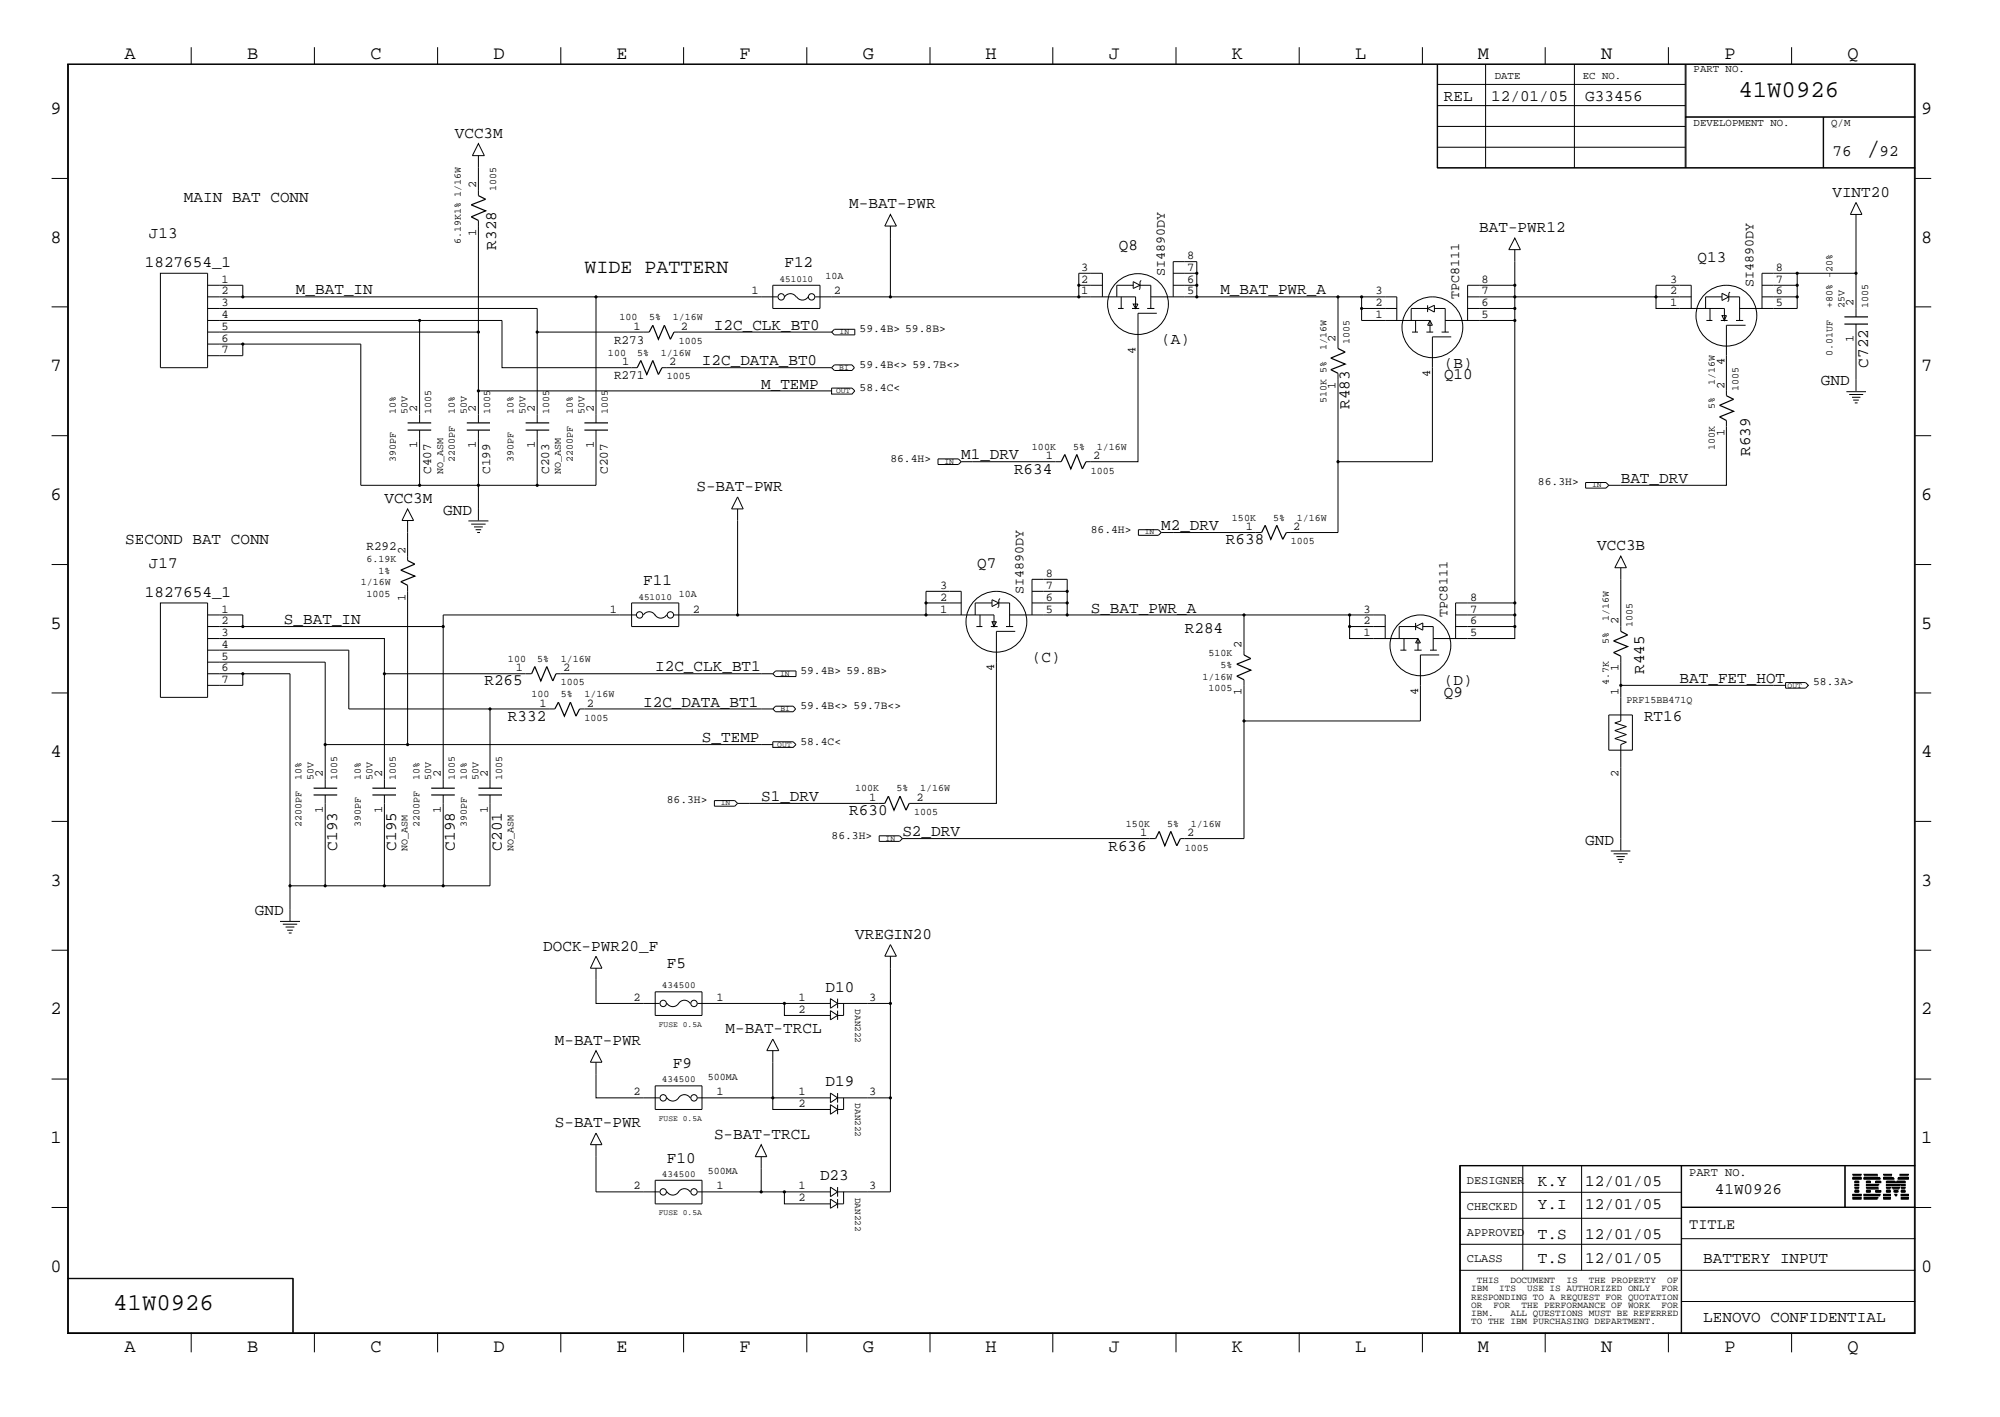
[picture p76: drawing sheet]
<svg xmlns="http://www.w3.org/2000/svg" width="423mm" height="300mm" viewBox="0 0 423 300" stroke-linecap="round" stroke-linejoin="round" font-family="sans-serif">
<defs><g id="words">
<text font-size="5.2" x="395" y="32.9">/</text>
<g font-size="5.1">
<text x="368" y="20.5">41W0926</text>
<text x="24" y="277.2">41W0926</text>
</g>
<text font-size="4.2" x="123.7" y="57.8">WIDE PATTERN</text>
<g font-size="4">
<text x="26.3" y="12.5">A</text>
<text x="52.3" y="12.5">B</text>
<text x="78.4" y="12.5">C</text>
<text x="104.5" y="12.5">D</text>
<text x="130.5" y="12.5">E</text>
<text x="156.5" y="12.5">F</text>
<text x="182.6" y="12.5">G</text>
<text x="208.6" y="12.5">H</text>
<text x="234.7" y="12.5">J</text>
<text x="260.8" y="12.5">K</text>
<text x="286.9" y="12.5">L</text>
<text x="312.8" y="12.5">M</text>
<text x="338.9" y="12.5">N</text>
<text x="365" y="12.5">P</text>
<text x="391.1" y="12.5">Q</text>
<text x="10.7" y="24.1">9</text>
<text x="406.7" y="24.1">9</text>
<text x="10.7" y="51.4">8</text>
<text x="406.7" y="51.4">8</text>
<text x="10.7" y="78.6">7</text>
<text x="406.7" y="78.6">7</text>
<text x="10.7" y="105.8">6</text>
<text x="406.7" y="105.8">6</text>
<text x="10.7" y="133.1">5</text>
<text x="406.7" y="133.1">5</text>
<text x="10.7" y="160.2">4</text>
<text x="406.7" y="160.2">4</text>
<text x="10.7" y="187.5">3</text>
<text x="406.7" y="187.5">3</text>
<text x="10.7" y="214.6">2</text>
<text x="406.7" y="214.6">2</text>
<text x="10.7" y="241.9">1</text>
<text x="406.7" y="241.9">1</text>
<text x="10.7" y="269.2">0</text>
<text x="406.7" y="269.2">0</text>
<text x="26.3" y="286.2">A</text>
<text x="52.3" y="286.2">B</text>
<text x="78.4" y="286.2">C</text>
<text x="104.5" y="286.2">D</text>
<text x="130.5" y="286.2">E</text>
<text x="156.5" y="286.2">F</text>
<text x="182.6" y="286.2">G</text>
<text x="208.6" y="286.2">H</text>
<text x="234.7" y="286.2">J</text>
<text x="260.8" y="286.2">K</text>
<text x="286.9" y="286.2">L</text>
<text x="312.8" y="286.2">M</text>
<text x="338.9" y="286.2">N</text>
<text x="365" y="286.2">P</text>
<text x="391.1" y="286.2">Q</text>
</g>
<g font-size="3.4">
<text x="305.6" y="21.4">REL</text>
<text x="315.6" y="21.4">12/01/05</text>
<text x="335.5" y="21.4">G33456</text>
<text x="96.3" y="29.2">VCC3M</text>
<text x="387.9" y="32.9">76</text>
<text x="397.8" y="32.9">92</text>
<text x="387.9" y="41.7">VINT20</text>
<text x="38.9" y="42.8">MAIN BAT CONN</text>
<text x="179.7" y="44.1">M-BAT-PWR</text>
<text x="31.5" y="50.4">J13</text>
<text x="105" y="52.8" transform="rotate(-90 105 52.8)">R328</text>
<text x="236.8" y="52.8">Q8</text>
<text x="313.1" y="49.1">BAT-PWR12</text>
<text x="30.6" y="56.6">1827654_1</text>
<text x="166" y="56.6">F12</text>
<text x="359.3" y="55.4">Q13</text>
<text x="62.7" y="62.3">M_BAT_IN</text>
<text x="258.3" y="62.3">M_BAT_PWR_A</text>
<text x="151.1" y="69.8">I2C_CLK_BT0</text>
<text x="148.6" y="77.3">I2C_DATA_BT0</text>
<text x="245.8" y="72.8">(A)</text>
<text x="305.6" y="77.8">(B)</text>
<text x="395.4" y="77.8" transform="rotate(-90 395.4 77.8)">C722</text>
<text x="161.1" y="82.3">M_TEMP</text>
<text x="305.6" y="80.3">Q10</text>
<text x="385.4" y="81.5">GND</text>
<text x="285.7" y="86.5" transform="rotate(-90 285.7 86.5)">R483</text>
<text x="203.5" y="97.2">M1_DRV</text>
<text x="214.6" y="100.2">R634</text>
<text x="370.4" y="96.4" transform="rotate(-90 370.4 96.4)">R639</text>
<text x="81.4" y="106.4">VCC3M</text>
<text x="147.4" y="104">S-BAT-PWR</text>
<text x="343.1" y="102.2">BAT_DRV</text>
<text x="93.8" y="109">GND</text>
<text x="245.8" y="112.2">M2_DRV</text>
<text x="26.5" y="115.1">SECOND BAT CONN</text>
<text x="259.5" y="115.1">R638</text>
<text x="338.1" y="116.4">VCC3B</text>
<text x="31.5" y="120.1">J17</text>
<text x="136.1" y="123.9">F11</text>
<text x="206.8" y="120.1">Q7</text>
<text x="30.6" y="126.4">1827654_1</text>
<text x="230.9" y="129.6">S_BAT_PWR_A</text>
<text x="60.1" y="132.1">S_BAT_IN</text>
<text x="250.8" y="133.9">R284</text>
<text x="138.7" y="142.1">I2C_CLK_BT1</text>
<text x="218.4" y="140.1">(C)</text>
<text x="348" y="142.6" transform="rotate(-90 348 142.6)">R445</text>
<text x="102.5" y="145">R265</text>
<text x="136.1" y="149.5">I2C_DATA_BT1</text>
<text x="305.6" y="147.6">Q9</text>
<text x="305.6" y="145">(D)</text>
<text x="355.5" y="144.6">BAT_FET_HOT</text>
<text x="107.5" y="152.6">R332</text>
<text x="348" y="152.6">RT16</text>
<text x="148.6" y="157.1">S_TEMP</text>
<text x="161.1" y="169.5">S1_DRV</text>
<text x="179.7" y="172.5">R630</text>
<text x="191" y="177">S2_DRV</text>
<text x="335.5" y="178.7">GND</text>
<text x="71.4" y="180" transform="rotate(-90 71.4 180)">C193</text>
<text x="83.8" y="180" transform="rotate(-90 83.8 180)">C195</text>
<text x="96.3" y="180" transform="rotate(-90 96.3 180)">C198</text>
<text x="106.3" y="180" transform="rotate(-90 106.3 180)">C201</text>
<text x="234.6" y="180">R636</text>
<text x="53.9" y="193.6">GND</text>
<text x="115" y="201.2">DOCK-PWR20_F</text>
<text x="181" y="198.6">VREGIN20</text>
<text x="141.1" y="204.9">F5</text>
<text x="174.8" y="209.9">D10</text>
<text x="117.4" y="221.1">M-BAT-PWR</text>
<text x="153.6" y="218.6">M-BAT-TRCL</text>
<text x="142.4" y="226.1">F9</text>
<text x="174.8" y="229.8">D19</text>
<text x="117.4" y="238.5">S-BAT-PWR</text>
<text x="151.1" y="241">S-BAT-TRCL</text>
<text x="141.1" y="246">F10</text>
<text x="173.6" y="249.8">D23</text>
<text x="325.5" y="251">K.Y</text>
<text x="335.5" y="251">12/01/05</text>
<text x="325.5" y="255.9">Y.I</text>
<text x="335.5" y="255.9">12/01/05</text>
<text x="363" y="252.7">41W0926</text>
<text x="325.5" y="262.2">T.S</text>
<text x="335.5" y="262.2">12/01/05</text>
<text x="325.5" y="267.2">T.S</text>
<text x="335.5" y="267.2">12/01/05</text>
<text x="360.5" y="267.2">BATTERY INPUT</text>
<text x="360.5" y="279.7">LENOVO CONFIDENTIAL</text>
</g>
<text font-size="3.2" x="357.5" y="260">TITLE</text>
<g font-size="2.8">
<text x="246.5" y="58.3" transform="rotate(-90 246.5 58.3)">SI4890DY</text>
<text x="308.9" y="63.3" transform="rotate(-90 308.9 63.3)">TPC8111</text>
<text x="371.2" y="60.8" transform="rotate(-90 371.2 60.8)">SI4890DY</text>
<text x="216.7" y="125.6" transform="rotate(-90 216.7 125.6)">SI4890DY</text>
<text x="306.4" y="130.6" transform="rotate(-90 306.4 130.6)">TPC8111</text>
</g>
<g font-size="2.7">
<text x="130" y="72.8">R273</text>
<text x="130" y="80.3">R271</text>
<text x="91.3" y="100.2" transform="rotate(-90 91.3 100.2)">C407</text>
<text x="103.7" y="100.2" transform="rotate(-90 103.7 100.2)">C199</text>
<text x="116.2" y="100.2" transform="rotate(-90 116.2 100.2)">C203</text>
<text x="128.7" y="100.2" transform="rotate(-90 128.7 100.2)">C207</text>
<text x="77.6" y="116.4">R292</text>
</g>
<g font-size="2.5">
<text x="100.8" y="39.9" transform="rotate(-90 100.8 39.9)">2</text>
<text x="100.8" y="49.9" transform="rotate(-90 100.8 49.9)">1</text>
<text x="46.9" y="59.9">1</text>
<text x="228.9" y="59.9">2</text>
<text x="228.9" y="57.3">3</text>
<text x="251.3" y="59.9">6</text>
<text x="251.3" y="57.3">7</text>
<text x="251.3" y="54.9">8</text>
<text x="313.6" y="59.9">8</text>
<text x="353.5" y="59.9">3</text>
<text x="375.9" y="59.9">7</text>
<text x="375.9" y="57.3">8</text>
<text x="46.9" y="64.9">3</text>
<text x="46.9" y="62.3">2</text>
<text x="159.1" y="62.3">1</text>
<text x="176.5" y="62.3">2</text>
<text x="228.9" y="62.3">1</text>
<text x="251.3" y="62.3">5</text>
<text x="291.2" y="64.9">2</text>
<text x="291.2" y="62.3">3</text>
<text x="313.6" y="64.9">6</text>
<text x="313.6" y="62.3">7</text>
<text x="353.5" y="62.3">2</text>
<text x="353.5" y="64.9">1</text>
<text x="375.9" y="64.9">5</text>
<text x="375.9" y="62.3">6</text>
<text x="392.3" y="64.9" transform="rotate(-90 392.3 64.9)">2</text>
<text x="46.9" y="69.8">5</text>
<text x="46.9" y="67.3">4</text>
<text x="134.1" y="69.8">1</text>
<text x="144.1" y="69.8">2</text>
<text x="291.2" y="67.3">1</text>
<text x="313.6" y="67.3">5</text>
<text x="46.9" y="72.3">6</text>
<text x="46.9" y="74.8">7</text>
<text x="131.7" y="77.3">1</text>
<text x="141.6" y="77.3">2</text>
<text x="240.4" y="74.8" transform="rotate(-90 240.4 74.8)">4</text>
<text x="282.7" y="72.3" transform="rotate(-90 282.7 72.3)">2</text>
<text x="365" y="77.3" transform="rotate(-90 365 77.3)">4</text>
<text x="392.3" y="72.3" transform="rotate(-90 392.3 72.3)">1</text>
<text x="282.7" y="82.3" transform="rotate(-90 282.7 82.3)">1</text>
<text x="302.7" y="79.8" transform="rotate(-90 302.7 79.8)">4</text>
<text x="365" y="82.3" transform="rotate(-90 365 82.3)">2</text>
<text x="88.3" y="87.2" transform="rotate(-90 88.3 87.2)">2</text>
<text x="100.8" y="87.2" transform="rotate(-90 100.8 87.2)">2</text>
<text x="113.2" y="87.2" transform="rotate(-90 113.2 87.2)">2</text>
<text x="125.7" y="87.2" transform="rotate(-90 125.7 87.2)">2</text>
<text x="88.3" y="94.7" transform="rotate(-90 88.3 94.7)">1</text>
<text x="100.8" y="94.7" transform="rotate(-90 100.8 94.7)">1</text>
<text x="113.2" y="94.7" transform="rotate(-90 113.2 94.7)">1</text>
<text x="125.7" y="94.7" transform="rotate(-90 125.7 94.7)">1</text>
<text x="365" y="92.3" transform="rotate(-90 365 92.3)">1</text>
<text x="221.4" y="97.2">1</text>
<text x="231.4" y="97.2">2</text>
<text x="263.7" y="112.2">1</text>
<text x="273.7" y="112.2">2</text>
<text x="85.9" y="117.2" transform="rotate(-90 85.9 117.2)">2</text>
<text x="199" y="124.6">3</text>
<text x="221.4" y="124.6">7</text>
<text x="221.4" y="122.2">8</text>
<text x="46.9" y="129.6">1</text>
<text x="85.9" y="127.2" transform="rotate(-90 85.9 127.2)">1</text>
<text x="129.1" y="129.6">1</text>
<text x="146.6" y="129.6">2</text>
<text x="199" y="127.1">2</text>
<text x="199" y="129.6">1</text>
<text x="221.4" y="129.6">5</text>
<text x="221.4" y="127.1">6</text>
<text x="288.6" y="129.6">3</text>
<text x="311.1" y="129.6">7</text>
<text x="311.1" y="127.1">8</text>
<text x="46.9" y="134.6">3</text>
<text x="46.9" y="137.1">4</text>
<text x="46.9" y="132.1">2</text>
<text x="262.8" y="137.1" transform="rotate(-90 262.8 137.1)">2</text>
<text x="288.6" y="132.1">2</text>
<text x="288.6" y="134.6">1</text>
<text x="311.1" y="134.6">5</text>
<text x="311.1" y="132.1">6</text>
<text x="342.6" y="132.1" transform="rotate(-90 342.6 132.1)">2</text>
<text x="46.9" y="139.6">5</text>
<text x="46.9" y="142.1">6</text>
<text x="109.2" y="142.1">1</text>
<text x="119.2" y="142.1">2</text>
<text x="210.4" y="142.1" transform="rotate(-90 210.4 142.1)">4</text>
<text x="342.6" y="142.1" transform="rotate(-90 342.6 142.1)">1</text>
<text x="46.9" y="144.6">7</text>
<text x="114.2" y="149.5">1</text>
<text x="124.2" y="149.5">2</text>
<text x="262.8" y="147.1" transform="rotate(-90 262.8 147.1)">1</text>
<text x="300.1" y="147.1" transform="rotate(-90 300.1 147.1)">4</text>
<text x="342.6" y="147.1" transform="rotate(-90 342.6 147.1)">1</text>
<text x="68.3" y="164.5" transform="rotate(-90 68.3 164.5)">2</text>
<text x="80.9" y="164.5" transform="rotate(-90 80.9 164.5)">2</text>
<text x="93.3" y="164.5" transform="rotate(-90 93.3 164.5)">2</text>
<text x="103.3" y="164.5" transform="rotate(-90 103.3 164.5)">2</text>
<text x="342.6" y="164.5" transform="rotate(-90 342.6 164.5)">2</text>
<text x="68.3" y="172" transform="rotate(-90 68.3 172)">1</text>
<text x="80.9" y="172" transform="rotate(-90 80.9 172)">1</text>
<text x="93.3" y="172" transform="rotate(-90 93.3 172)">1</text>
<text x="103.3" y="172" transform="rotate(-90 103.3 172)">1</text>
<text x="184" y="169.5">1</text>
<text x="194" y="169.5">2</text>
<text x="241.3" y="177">1</text>
<text x="251.3" y="177">2</text>
<text x="134.1" y="211.8">2</text>
<text x="151.6" y="211.8">1</text>
<text x="169" y="211.8">1</text>
<text x="169" y="214.4">2</text>
<text x="184" y="211.8">3</text>
<text x="134.1" y="231.8">2</text>
<text x="151.6" y="231.8">1</text>
<text x="169" y="231.8">1</text>
<text x="184" y="231.8">3</text>
<text x="169" y="234.3">2</text>
<text x="134.1" y="251.7">2</text>
<text x="151.6" y="251.7">1</text>
<text x="169" y="251.7">1</text>
<text x="184" y="251.7">3</text>
<text x="310.5" y="250.6">DESIGNER</text>
<text x="357.5" y="248.8">PART NO.</text>
<text x="169" y="254.3">2</text>
<text x="310.5" y="256.1">CHECKED</text>
<text x="310.5" y="261.5">APPROVED</text>
<text x="310.5" y="267">CLASS</text>
</g>
<g font-size="2.4">
<text x="181.9" y="70.3">59.4B&gt; 59.8B&gt;</text>
<text x="181.9" y="77.8">59.4B&lt;&gt; 59.7B&lt;&gt;</text>
<text x="181.9" y="82.7">58.4C&lt;</text>
<text x="188.5" y="97.7">86.4H&gt;</text>
<text x="325.5" y="102.7">86.3H&gt;</text>
<text x="230.9" y="112.7">86.4H&gt;</text>
<text x="169.4" y="142.6">59.4B&gt; 59.8B&gt;</text>
<text x="383.8" y="145">58.3A&gt;</text>
<text x="169.4" y="150">59.4B&lt;&gt; 59.7B&lt;&gt;</text>
<text x="169.4" y="157.6">58.4C&lt;</text>
<text x="141.1" y="170">86.3H&gt;</text>
<text x="176" y="177.5">86.3H&gt;</text>
</g>
<g font-size="2.3">
<text x="316.4" y="16.7">DATE</text>
<text x="335" y="16.7">EC NO.</text>
<text x="358.5" y="15.2">PART NO.</text>
<text x="358.5" y="26.6">DEVELOPMENT NO.</text>
<text x="387.6" y="26.6">Q/M</text>
</g>
<g font-size="2.1">
<text x="105" y="40.4" transform="rotate(-90 105 40.4)">1005</text>
<text x="97.5" y="51.6" transform="rotate(-90 97.5 51.6)">6.19K1% 1/16W</text>
<text x="174.8" y="59.1">10A</text>
<text x="387.9" y="65.3" transform="rotate(-90 387.9 65.3)">+80% -20%</text>
<text x="390.4" y="65.3" transform="rotate(-90 390.4 65.3)">25V</text>
<text x="395.4" y="65.3" transform="rotate(-90 395.4 65.3)">1005</text>
<text x="131.1" y="67.8">100</text>
<text x="137.4" y="67.8">5%</text>
<text x="142.4" y="67.8">1/16W</text>
<text x="128.7" y="75.3">100</text>
<text x="134.9" y="75.3">5%</text>
<text x="139.9" y="75.3">1/16W</text>
<text x="143.7" y="72.8">1005</text>
<text x="280.8" y="74" transform="rotate(-90 280.8 74)">1/16W</text>
<text x="285.7" y="72.8" transform="rotate(-90 285.7 72.8)">1005</text>
<text x="387.9" y="75.3" transform="rotate(-90 387.9 75.3)">0.01UF</text>
<text x="141.1" y="80.3">1005</text>
<text x="363" y="81.5" transform="rotate(-90 363 81.5)">1/16W</text>
<text x="368" y="82.7" transform="rotate(-90 368 82.7)">1005</text>
<text x="83.8" y="87.7" transform="rotate(-90 83.8 87.7)">10%</text>
<text x="86.3" y="87.7" transform="rotate(-90 86.3 87.7)">50V</text>
<text x="91.3" y="87.7" transform="rotate(-90 91.3 87.7)">1005</text>
<text x="96.3" y="87.7" transform="rotate(-90 96.3 87.7)">10%</text>
<text x="98.8" y="87.7" transform="rotate(-90 98.8 87.7)">50V</text>
<text x="103.7" y="87.7" transform="rotate(-90 103.7 87.7)">1005</text>
<text x="108.7" y="87.7" transform="rotate(-90 108.7 87.7)">10%</text>
<text x="111.3" y="87.7" transform="rotate(-90 111.3 87.7)">50V</text>
<text x="116.2" y="87.7" transform="rotate(-90 116.2 87.7)">1005</text>
<text x="121.2" y="87.7" transform="rotate(-90 121.2 87.7)">10%</text>
<text x="123.7" y="87.7" transform="rotate(-90 123.7 87.7)">50V</text>
<text x="128.7" y="87.7" transform="rotate(-90 128.7 87.7)">1005</text>
<text x="280.8" y="85.3" transform="rotate(-90 280.8 85.3)">510K 5%</text>
<text x="363" y="86.5" transform="rotate(-90 363 86.5)">5%</text>
<text x="218.4" y="95.2">100K</text>
<text x="227.2" y="95.2">5%</text>
<text x="232.2" y="95.2">1/16W</text>
<text x="363" y="95.2" transform="rotate(-90 363 95.2)">100K</text>
<text x="83.8" y="97.7" transform="rotate(-90 83.8 97.7)">390PF</text>
<text x="93.8" y="100.2" transform="rotate(-90 93.8 100.2)">NO_ASM</text>
<text x="96.3" y="97.7" transform="rotate(-90 96.3 97.7)">2200PF</text>
<text x="108.7" y="97.7" transform="rotate(-90 108.7 97.7)">390PF</text>
<text x="118.7" y="100.2" transform="rotate(-90 118.7 100.2)">NO_ASM</text>
<text x="121.2" y="97.7" transform="rotate(-90 121.2 97.7)">2200PF</text>
<text x="230.9" y="100.2">1005</text>
<text x="260.8" y="110.2">150K</text>
<text x="269.5" y="110.2">5%</text>
<text x="274.5" y="110.2">1/16W</text>
<text x="77.6" y="118.9">6.19K</text>
<text x="273.2" y="115.1">1005</text>
<text x="76.4" y="123.9">1/16W</text>
<text x="80.1" y="121.4">1%</text>
<text x="77.6" y="126.4">1005</text>
<text x="143.7" y="126.4">10A</text>
<text x="340.5" y="131.3" transform="rotate(-90 340.5 131.3)">1/16W</text>
<text x="340.5" y="136.3" transform="rotate(-90 340.5 136.3)">5%</text>
<text x="345.5" y="132.6" transform="rotate(-90 345.5 132.6)">1005</text>
<text x="107.5" y="140.1">100</text>
<text x="113.7" y="140.1">5%</text>
<text x="118.7" y="140.1">1/16W</text>
<text x="254.5" y="143.8">1/16W</text>
<text x="255.8" y="138.9">510K</text>
<text x="258.3" y="141.3">5%</text>
<text x="112.5" y="147.6">100</text>
<text x="118.7" y="147.6">5%</text>
<text x="118.7" y="145">1005</text>
<text x="123.7" y="147.6">1/16W</text>
<text x="255.8" y="146.3">1005</text>
<text x="340.5" y="145" transform="rotate(-90 340.5 145)">4.7K</text>
<text x="344.3" y="148.8">PRF15BB471Q</text>
<text x="123.7" y="152.6">1005</text>
<text x="63.8" y="165" transform="rotate(-90 63.8 165)">10%</text>
<text x="66.4" y="165" transform="rotate(-90 66.4 165)">50V</text>
<text x="71.4" y="165" transform="rotate(-90 71.4 165)">1005</text>
<text x="76.4" y="165" transform="rotate(-90 76.4 165)">10%</text>
<text x="78.8" y="165" transform="rotate(-90 78.8 165)">50V</text>
<text x="83.8" y="165" transform="rotate(-90 83.8 165)">1005</text>
<text x="88.8" y="165" transform="rotate(-90 88.8 165)">10%</text>
<text x="91.3" y="165" transform="rotate(-90 91.3 165)">50V</text>
<text x="96.3" y="165" transform="rotate(-90 96.3 165)">1005</text>
<text x="98.8" y="165" transform="rotate(-90 98.8 165)">10%</text>
<text x="101.3" y="165" transform="rotate(-90 101.3 165)">50V</text>
<text x="106.3" y="165" transform="rotate(-90 106.3 165)">1005</text>
<text x="181" y="167.5">100K</text>
<text x="189.7" y="167.5">5%</text>
<text x="194.7" y="167.5">1/16W</text>
<text x="193.5" y="172.5">1005</text>
<text x="63.8" y="175" transform="rotate(-90 63.8 175)">2200PF</text>
<text x="76.4" y="175" transform="rotate(-90 76.4 175)">390PF</text>
<text x="88.8" y="175" transform="rotate(-90 88.8 175)">2200PF</text>
<text x="98.8" y="175" transform="rotate(-90 98.8 175)">390PF</text>
<text x="238.3" y="175">150K</text>
<text x="247.1" y="175">5%</text>
<text x="252.1" y="175">1/16W</text>
<text x="86.3" y="180" transform="rotate(-90 86.3 180)">NO_ASM</text>
<text x="108.7" y="180" transform="rotate(-90 108.7 180)">NO_ASM</text>
<text x="250.8" y="180">1005</text>
<text x="149.9" y="228.6">500MA</text>
<text x="149.9" y="248.5">500MA</text>
</g>
<g font-size="2">
<text x="165" y="59.6">451010</text>
<text x="135.1" y="126.9">451010</text>
<text x="140.1" y="209.1">434500</text>
<text x="181" y="213.6" transform="rotate(90 181 213.6)">DAN222</text>
<text x="140.1" y="229">434500</text>
<text x="181" y="233.5" transform="rotate(90 181 233.5)">DAN222</text>
<text x="140.1" y="249">434500</text>
<text x="181" y="253.5" transform="rotate(90 181 253.5)">DAN222</text>
<text x="311.4" y="273.2">IBM</text>
<text x="311.4" y="275">RESPONDING TO A REQUEST FOR QUOTATION</text>
<text x="312.6" y="271.4">THIS</text>
<text x="317.3" y="273.2">ITS</text>
<text x="319.7" y="271.4">DOCUMENT</text>
<text x="323.3" y="273.2">USE IS AUTHORIZED ONLY</text>
<text x="331.6" y="271.4">IS</text>
<text x="336.3" y="271.4">THE PROPERTY</text>
<text x="351.7" y="273.2">FOR</text>
<text x="352.9" y="271.4">OF</text>
<text x="311.4" y="276.7">OR</text>
<text x="311.4" y="278.6">IBM.</text>
<text x="311.4" y="280.2">TO THE IBM PURCHASING DEPARTMENT.</text>
<text x="316.1" y="276.7">FOR</text>
<text x="319.7" y="278.6">ALL QUESTIONS MUST BE REFERRED</text>
<text x="322.1" y="276.7">THE PERFORMANCE OF WORK</text>
<text x="351.7" y="276.7">FOR</text>
</g>
<g font-size="1.7">
<text x="177.7" y="70.8">IN</text>
<text x="177" y="83.2">OUT</text>
<text x="177.6" y="78.2">BI</text>
<text x="199.9" y="98.1">IN</text>
<text x="337" y="103.1">IN</text>
<text x="242.3" y="113">IN</text>
<text x="165.1" y="143">IN</text>
<text x="378.4" y="145.5">OUT</text>
<text x="165.2" y="150.5">BI</text>
<text x="164.5" y="158">OUT</text>
<text x="152.6" y="170.3">IN</text>
<text x="187.5" y="177.9">IN</text>
<text x="139.4" y="217.3">FUSE 0.5A</text>
<text x="139.4" y="237.3">FUSE 0.5A</text>
<text x="139.4" y="257.2">FUSE 0.5A</text>
</g>
</g></defs>
<g fill="none" stroke="#000" stroke-width=".25">
<path d="M101.3 41.4l1.5 .8-3.1 1.1 3.1 1.3-3.1 1.3 1.6 .8M134.9 77.8l.7-1.5 1.3 2.9 1.3-2.9 1.2 2.9 .7-1.4M137.4 70.3l.8-1.5 1.2 3 1.2-3 1.3 3 .8-1.5M283.2 73.7l1.5 .8-3 1.3 3 1.2-3 1.2 1.5 .8M390.4 68.6h5M390.4 67.1h5M86.3 91h5M86.3 89.5h5M98.8 91h4.9M98.8 89.5h4.9M111.3 91h4.9M111.3 89.5h4.9"/>
<path d="M123.7 91h5M123.7 89.5h5M224.6 97.7l.8-1.5 1.3 3 1.2-3 1.2 3 .8-1.5M365.4 83.7l1.5 .8-2.9 1.3 2.9 1.2-2.9 1.2 1.4 .8M86.3 118.6l1.5 .8-3 1.3 3 1.2-3 1.2 1.5 .8M267 112.7l.8-1.5 1.2 2.9 1.3-2.9 1.2 2.9 .8-1.4M263.3 138.6l1.5 .8-3 1.1 3 1.3-3 1.3 1.5 .7M343.1 133.6l1.4 .8-3 1.2 3 1.2-3 1.3 1.6 .8M112.5 142.6l.7-1.5 1.3 3 1.2-3 1.3 3 .7-1.5M117.4 150l.8-1.4 1.3 3 1.2-3 1.2 3 .8-1.6M66.4 168.2h5M66.4 166.8h5"/>
<path d="M78.8 168.2h5M78.8 166.8h5M91.3 168.2h5M91.3 166.8h5M101.3 168.2h5M101.3 166.8h5M187.3 170l.7-1.5 1.2 3 1.3-3 1.3 3 .6-1.5M244.6 177.5l.8-1.6 1.1 3.1 1.3-3.1 1.3 3.1 .8-1.5"/>
</g>
<g fill="none" stroke="#000" stroke-width=".21">
<path d="M14.3 13.5h391.1v268.7h-391.1zM14.5 13.6h390.7v268.4h-390.7zM40.5 10v3.5M66.5 10v3.5M92.6 10v3.5M118.7 10v3.5M144.7 10v3.5M170.8 10v3.5M196.9 10v3.5M222.8 10v3.5M248.9 10v3.5M275 10v3.5"/>
<path d="M301.1 10v3.5M304.2 13.5v22.1h101.2M304.2 17.9h52.5M304.3 13.5v22.1M314.5 13.5v22.1M327.1 10v3.5M333.2 13.5v22.1M353.1 10v3.5M356.7 13.5v22.1M356.9 13.5v22.1M379.2 10v3.5M10.9 37.8h3.4"/>
<path d="M101.3 30.4l1.2 2.5h-2.5zM101.3 32.9v8.5M304.2 35.5h101.2M304.2 26.8h52.5M304.2 22.4h52.5M304.3 31.2h52.4M356.7 24.8h48.7M356.7 24.7h48.7M385.9 24.8v10.8M386 24.8v10.8M405.4 37.8h3.4M34 57.8h9.9v20h-9.9z"/>
<path d="M101.3 46.7v42.8M188.5 45.4l1.2 2.4h-2.4zM188.5 47.8v15M241.6 59.4l-.3 .2v1.4l-.2 .3M248.3 57.8h5M320.6 50.4l1.2 2.4h-2.4zM320.6 52.8v7.6h-10v7.4M380.4 57.8v7.5h-12.2M392.9 57.8h-19.9v7.5M392.9 42.8l1.2 2.6h-2.4zM392.9 45.4v21.7M10.9 64.9h3.4"/>
<path d="M43.9 67.8h62.4v10h28.6M43.9 72.8h32.5v29.9h37.3v-11.7M43.9 65.3h69.8v24.2M43.9 70.3h57.4M43.9 60.4h7.5v2.4M43.9 62.8h120.7M51.4 72.8v2.5h-7.5M88.8 67.8v21.7M113.7 70.3h23.7M126.2 62.8v26.7M140.1 77.8h35.9M142.7 70.3h33.3"/>
<path d="M163.6 60.4h10v4.9h-10zM166.1 62.8a1.44 1.44 0 0 1 2.5 .1M171.1 62.8a1.44 1.44 0 0 1-2.5 0M172.6 62.8h67.8v2.5M176.6 69.7h4.3v1.2h-4.3l-.6-.6zM176.6 77.2h3.7l.5 .6-.5 .6h-3.7l-.6-.6zM228.3 60.4v-2.6h5v5M233.3 60.4h-5v2.4M236.6 65.3h1.2M237.3 62.8v2.5M239.6 65.3h1.5M239.9 64.3h1l-.5 1z"/>
<path d="M239.9 60.4h-3.5v2.4M241.3 60.4l-1.4-.8v1.4l1.4-.6h2.3v4.9M242.8 65.3h1.5M243.6 62.8h39.6M244.9 66.3h-4v31.4h-11M248.3 60.4h5M248.3 62.8v-7.4h5v7.4M283.2 79v33.7h-10.9M288.2 62.8h-5v10.9M288.2 62.8h7.5v5M288.2 62.8v2.5M295.7 65.3h-7.5v2.5h14.5"/>
<path d="M298.9 70.3h1.2M299.6 67.8v2.5M301.9 70.3h1.5M302.2 65.3h-3.5v2.5M302.2 64.6v1.4M302.2 65.3l1.4-.7v1.4zM302.7 67.8l.5 1h-1zM302.7 67.8v2.5M303.2 62.8a6.4 6.4 0 0 0-5.7 9.4 6.4 6.4 0 0 0 10.9 .8 6.4 6.4 0 0 0-4.3-10.1l-.9-.1M303.6 65.3h2.3v5M305.1 70.3h1.6M305.9 67.8h14.7"/>
<path d="M307.2 71.3h-4v26.4h-20M310.6 65.3h10M320.6 60.4v2.4h-10M358 65.3v-4.9h-7.5v4.9h14.5v2.5M358 62.8h-37.4v64.8M361.2 67.8h1.3M362 65.3v2.5M364.2 67.8h1.5M364.5 66.8h.9l-.4 1zM364.5 62.8h-3.5v2.5M365.4 60.4a6.4 6.4 0 0 0-5.7 9.4 6.4 6.4 0 0 0 11 .7 6.4 6.4 0 0 0-4.3-10.1h-1M365.9 62.8l-1.4-.7v1.5l1.4-.8h2.3v5"/>
<path d="M366.2 61.8l-.3 .3v1.5l-.2 .2M367.5 67.8h1.5M369.5 68.8h-4.1v14.9M373 60.4h7.4M373 62.8h7.4M392.9 68.6v14.1M405.4 64.9h3.4M10.9 92.2h3.4M88.8 91v11.7M101.3 91v19.2M101.3 82.7h74.7M126.2 91v11.7h-12.5"/>
<path d="M176 82.1h4.3l.6 .6-.6 .7h-4.3zM198.5 97.1h4.4l.6 .6-.6 .6h-4.4zM203.5 97.7h21.1M365.4 89v13.7h-24.9M390.8 82.9h4.2M391.4 83.5h3M392 84.1h1.8M392.3 84.7h1.1M392.6 85.3h.6M405.4 92.2h3.4M10.9 119.5h3.4M86.3 107.7l1.2 2.5h-2.4z"/>
<path d="M86.3 110.2v8.4M99.1 110.2h4.3M99.7 110.9h3.1M100.3 111.5h1.9M100.7 112.1h1.2M101 112.7h.6M156.1 107.7v22.4h-13.4M156.1 105.2l1.2 2.5h-2.4zM241 112.1h4.2l.6 .6-.6 .6h-4.2zM245.8 112.7h21.2M335.6 102.1h4.3l.6 .6-.6 .6h-4.3zM343.1 117.7l1.2 2.4h-2.5z"/>
<path d="M405.4 119.5h3.4M34 127.6h9.9v20h-9.9zM43.9 135.1h37.5v31.7M43.9 137.6h29.9v12.4h43.6M43.9 132.6h49.9M43.9 130.1h7.5v2.5M86.3 123.9v33.7M133.7 127.6h10v5h-10zM134.7 130.1h-40.9v36.7M136.2 130.1a1.44 1.44 0 0 1 2.5 .1M141.1 130.1a1.44 1.44 0 0 1-2.5 0M156.1 130.1h54.3v2.5"/>
<path d="M196 127.6h7.5M196 130.1v-5h7.5v5M206.7 132.6h1.2M207.4 130.1v2.5M209.7 132.6h1.5M210 131.6h.9l-.5 1zM210 127.6h-3.6v2.5M210.9 125.1a6.4 6.4 0 0 0-5.7 9.4 6.4 6.4 0 0 0 10.9 .8 6.4 6.4 0 0 0-4.2-10.1l-1-.1M211.4 127.6l-1.4-.7v1.5l1.4-.8h2.3v5M211.7 126.7l-.3 .2v1.5l-.2 .2M212.9 132.6h1.6M214.9 133.6h-4v36.4h-18.5"/>
<path d="M218.4 125.1h7.5v-2.5h-7.5v7.5M225.9 125.1v2.5h-7.5M225.9 127.6v2.5h-12.2M225.9 130.1h37.4v8.5M263.3 130.1h29.9v5M285.7 130.1v2.5h7.5M285.7 132.6v2.5h14.4M296.4 137.6h1.3M297.2 135.1v2.5M299.4 137.6h1.5M299.6 132.6h-3.4v2.5M299.6 131.8v1.6"/>
<path d="M299.6 132.6l1.6-.8v1.6zM300.1 135.1l.6 1h-1.1zM300.1 135.1v2.5M300.6 130.1a6.4 6.4 0 0 0-5.7 9.4 6.4 6.4 0 0 0 11 .8 6.4 6.4 0 0 0-4.3-10.1l-.9-.1M301.2 132.6h2.2v5M302.7 137.6h1.4M304.6 138.6h-3.9v14h-37.4M320.6 127.6v2.5h-12.5M320.6 130.1v2.5h-12.5M320.6 132.6v2.5h-17.2M320.6 127.6h-12.5v7.5M343.1 120.1v13.5"/>
<path d="M343.1 138.9v6.1M10.9 146.6h3.4M43.9 142.6h17.5v52.3M43.9 140.1h24.9v26.7M51.4 142.6v2.4h-7.5M68.8 157.6h94.8M81.4 142.6h31.1M103.7 150v16.8M117.7 142.6h45.9M122.7 150h40.9M163.6 157h4.3l.6 .6-.6 .6h-4.3zM163.6 150l.6-.6h3.7l.5 .6-.5 .6h-3.7z"/>
<path d="M163.6 142.6l.6-.6h4.3v1.2h-4.3zM263.3 143.8v33.7h-13.4M340.5 151.3h5v7.5h-5zM378 144.4h4.2l.6 .6-.6 .6h-4.2zM378 145h-34.9v7.6l-1.3 .4 2.5 .8-2.5 .8 2.5 .8-2.5 .9 2.5 .8-1.2 .5v22.4M405.4 146.6h3.4M10.9 173.8h3.4M68.8 168.2v19.3h-7.4M81.4 168.2v19.3M93.8 168.2v19.3M103.7 168.2v19.3h-34.9M151.2 169.4h4.3l.6 .6-.6 .6h-4.3z"/>
<path d="M156.1 170h31.2M186.1 176.9h4.3l.6 .6-.6 .6h-4.3zM191 177.5h53.6M405.4 173.8h3.4M59.3 195h4.2M59.9 195.6h3M60.5 196.2h1.8M60.8 196.9h1.2M61.1 197.4h.6M188.5 199.9l1.2 2.5h-2.4zM341 180.1h4.1M341.5 180.7h3"/>
<path d="M342.1 181.3h1.8M342.4 181.9h1.3M342.7 182.5h.6M10.9 201.1h3.4M126.2 204.9v7.4h13.4M126.2 202.4l1.2 2.5h-2.4zM138.7 209.9h9.9v5h-9.9zM141.2 212.3a1.44 1.44 0 0 0 2.4 0M146.1 212.3a1.44 1.44 0 0 0-2.5 .1M147.7 212.3h18.3v2.6h9.8M163.6 219.9l1.2 2.4h-2.5zM166 212.3h9.8"/>
<path d="M175.8 211.3l1.5 1-1.5 1.1zM175.8 213.9l1.5 1-1.5 .9zM177.3 212.3h11.2M177.3 211.3v2.1M177.3 213.9v1.9M178.6 212.3v2.6h-1.3M188.5 202.4v29.9M405.4 201.1h3.4M10.9 228.3h3.4M126.2 222.3l1.2 2.5h-2.4zM126.2 224.8v7.5h13.4M126.2 239.8l1.2 2.4h-2.4z"/>
<path d="M138.7 229.8h9.9v5h-9.9zM141.2 232.3a1.44 1.44 0 0 0 2.4 0M146.1 232.3a1.44 1.44 0 0 0-2.5 .1M147.7 232.3h15.9v2.5h12.2M163.6 222.3v10h12.2M175.8 231.3l1.5 1-1.5 1zM175.8 233.8l1.5 1-1.5 1zM177.3 232.3h11.2v19.9h-11.2M177.3 231.3v2M177.3 233.8v2M178.6 232.3v2.5h-1.3M405.4 228.3h3.4"/>
<path d="M10.9 255.5h3.4M126.2 242.2v10h13.4M138.7 249.8h9.9v5h-9.9zM141.2 252.2a1.44 1.44 0 0 0 2.4 0M146.1 252.2a1.44 1.44 0 0 0-2.5 .1M147.7 252.2h13.4M161.1 242.2l1.2 2.6h-2.4zM161.1 252.2h4.9v2.6h9.8M161.1 244.8v7.4M166 252.2h9.8M175.8 253.7l1.5 1.1-1.5 .9zM175.8 251.2l1.5 1-1.5 1z"/>
<path d="M177.3 251.2v2M177.3 253.7v2M178.6 252.2v2.6h-1.3M308.9 246.7h96.5M308.9 257.8h47M308.9 252.3h47M309.1 246.6v35.4M322.3 246.6v22.2M334.8 246.6v22.2M355.9 246.6v35.4M355.9 255.4h49.5M355.9 255.5h52.9"/>
<path d="M390.5 246.6v8.9M390.6 246.6v8.9M392.2 253.7h1.8zM392.2 253.6h1.8zM392.2 253.4l1.8 .1zM392.2 253l1.8 .1zM392.2 252.8l1.8 .1zM392.2 252.7l1.8 .1zM392.2 249.4l1.8 .1zM392.2 249.3l1.8 .1zM392.2 249.2l1.8 .1zM392.2 248.8h1.8z"/>
<path d="M392.2 248.7h1.8zM392.2 248.5l1.8 .1zM392.6 252.3h.8zM392.6 252.1l.8 .1zM392.6 252l.8 .1zM392.6 251.6h.8zM392.6 251.5h.8zM392.6 251.3l.8 .1zM392.6 250.9l.8 .1zM392.6 250.8h.8zM392.6 250.6l.8 .1zM392.6 250.2l.8 .1z"/>
<path d="M392.6 250l.8 .1zM392.6 249.9h.8zM394.5 253.7h2.8zM394.5 253.6h2.9zM394.5 253.4l3 .1zM394.5 248.8h3zM394.5 248.7h2.9zM394.5 248.5l2.8 .1zM394.5 253l3.3 .1zM394.5 252.8l3.4 .1zM394.5 252.7l3.4 .1zM394.5 249.4l3.4 .1z"/>
<path d="M394.5 249.3l3.4 .1zM394.5 249.2l3.3 .1zM395.1 251.6h2.6zM395.1 251.5h2.5zM395.1 251.3l2.4 .1zM395.1 250.9l2.4 .1zM395.1 250.8h2.5zM395.1 250.6l2.6 .1zM395.1 252.3h.8zM395.1 252.1l.8 .1zM395.1 252l.8 .1zM395.1 250.2l.8 .1z"/>
<path d="M395.1 250l.8 .1zM395.1 249.9h.8zM397 252.3h1.1zM397 252.1l1.1 .1zM397 252l1.1 .1zM397 250.2l1.1 .1zM397 250l1.1 .1zM397 249.9h1.1zM398.7 253.7h1.4zM398.7 253.6h1.4zM398.7 253.4l1.4 .1zM398.7 253l1.4 .1z"/>
<path d="M398.7 252.8l1.4 .1zM398.7 252.7l1.4 .1zM398.7 249.4l2.2 .1zM398.7 249.3l2.1 .1zM398.7 249.2l2 .1zM398.7 248.8h1.8zM398.7 248.7h1.8zM398.7 248.5l1.7 .1zM399.3 252.3h.8zM399.3 252.1l.8 .1zM399.3 252l.8 .1zM399.3 251.6h.8z"/>
<path d="M399.3 251.5h.8zM399.3 251.3l.8 .1zM399.3 250.9l.8 .1zM399.3 250.8h.8zM399.3 250.6l.8 .1zM399.3 250.2l1.9 .1zM399.3 250l1.9 .1zM399.3 249.9h1.8zM400.3 250.6l2 .1zM400.4 250.9l1.8 .1zM400.4 250.8h1.8zM400.5 251.3l1.6 .1z"/>
<path d="M400.6 251.5h1.5zM400.6 251.6h1.4zM400.9 252.1l.8 .1zM400.9 252l.8 .1zM401 252.3h.7zM401.1 252.7l.4 .1zM401.2 252.8l.3 .1zM401.2 253l.2 .1zM401.4 250.2l1.9 .1zM401.5 250l1.8 .1zM401.5 249.9h1.8zM401.7 249.4l2.2 .1z"/>
<path d="M401.8 249.3l2.1 .1zM401.8 249.2l2.1 .1zM402.1 248.8h1.8zM402.1 248.7h1.8zM402.2 248.5l1.7 .1zM402.4 253.7h1.5zM402.4 253.6h1.5zM402.4 253.4l1.5 .1zM402.4 253l1.5 .1zM402.4 252.8l1.5 .1zM402.4 252.7l1.5 .1zM402.4 252.3h.9z"/>
<path d="M402.4 252.1l.9 .1zM402.4 252l.9 .1zM402.4 251.6h.9zM402.4 251.5h.9zM402.4 251.3l.9 .1zM402.4 250.9l.9 .1zM402.4 250.8h.9zM402.4 250.6l.9 .1zM405.4 246.6h-96.5v35.4M14.3 270.5h47.8v11.5M14.3 270.6h47.8M62 270.5v11.5"/>
<path d="M308.9 268.8h96.5M308.9 263.3h47M355.9 275.4h49.5M355.9 262.1h49.5M40.5 282v4.2M66.5 282v4.2M92.6 282v4.2M118.7 282v4.2M144.7 282v4.2M170.8 282v4.2M196.9 282v4.2M222.8 282v4.2"/>
<path d="M248.9 282v4.2M275 282v4.2M301.1 282v4.2M327.1 282v4.2M353.1 282v4.2M379.2 282v4.2"/>
<circle cx="165.4" cy="62.8" r=".68"/>
<circle cx="171.8" cy="62.8" r=".68"/>
<circle cx="240.9" cy="64.3" r="6.4"/>
<circle cx="135.4" cy="130.1" r=".68"/>
<circle cx="141.9" cy="130.1" r=".68"/>
<circle cx="140.4" cy="212.3" r=".68"/>
<circle cx="146.9" cy="212.3" r=".68"/>
<circle cx="140.4" cy="232.3" r=".68"/>
<circle cx="146.9" cy="232.3" r=".68"/>
<circle cx="140.4" cy="252.2" r=".68"/>
<circle cx="146.9" cy="252.2" r=".68"/>
</g>
<g fill="#000">
<circle cx="253.3" cy="57.8" r=".34"/>
<circle cx="380.4" cy="57.8" r=".34"/>
<circle cx="392.9" cy="57.8" r=".34"/>
<circle cx="51.4" cy="72.8" r=".34"/>
<circle cx="51.4" cy="62.8" r=".34"/>
<circle cx="88.8" cy="67.8" r=".34"/>
<circle cx="101.3" cy="70.3" r=".34"/>
<circle cx="113.7" cy="70.3" r=".34"/>
<circle cx="126.2" cy="62.8" r=".34"/>
<circle cx="188.5" cy="62.8" r=".34"/>
<circle cx="228.3" cy="62.8" r=".34"/>
<circle cx="228.3" cy="60.4" r=".34"/>
<circle cx="253.3" cy="60.4" r=".34"/>
<circle cx="253.3" cy="62.8" r=".34"/>
<circle cx="283.2" cy="62.8" r=".34"/>
<circle cx="288.2" cy="65.3" r=".34"/>
<circle cx="288.2" cy="62.8" r=".34"/>
<circle cx="320.6" cy="62.8" r=".34"/>
<circle cx="320.6" cy="60.4" r=".34"/>
<circle cx="320.6" cy="65.3" r=".34"/>
<circle cx="320.6" cy="67.8" r=".34"/>
<circle cx="350.5" cy="62.8" r=".34"/>
<circle cx="380.4" cy="62.8" r=".34"/>
<circle cx="380.4" cy="60.4" r=".34"/>
<circle cx="101.3" cy="82.7" r=".34"/>
<circle cx="283.2" cy="97.7" r=".34"/>
<circle cx="88.8" cy="102.7" r=".34"/>
<circle cx="101.3" cy="102.7" r=".34"/>
<circle cx="113.7" cy="102.7" r=".34"/>
<circle cx="51.4" cy="132.6" r=".34"/>
<circle cx="93.8" cy="132.6" r=".34"/>
<circle cx="156.1" cy="130.1" r=".34"/>
<circle cx="196" cy="127.6" r=".34"/>
<circle cx="196" cy="130.1" r=".34"/>
<circle cx="225.9" cy="130.1" r=".34"/>
<circle cx="225.9" cy="127.6" r=".34"/>
<circle cx="225.9" cy="125.1" r=".34"/>
<circle cx="263.3" cy="130.1" r=".34"/>
<circle cx="285.7" cy="130.1" r=".34"/>
<circle cx="285.7" cy="132.6" r=".34"/>
<circle cx="320.6" cy="127.6" r=".34"/>
<circle cx="320.6" cy="130.1" r=".34"/>
<circle cx="320.6" cy="132.6" r=".34"/>
<circle cx="51.4" cy="142.6" r=".34"/>
<circle cx="68.8" cy="157.6" r=".34"/>
<circle cx="81.4" cy="142.6" r=".34"/>
<circle cx="86.3" cy="157.6" r=".34"/>
<circle cx="103.7" cy="150" r=".34"/>
<circle cx="263.3" cy="152.6" r=".34"/>
<circle cx="343.1" cy="145" r=".34"/>
<circle cx="61.4" cy="187.5" r=".34"/>
<circle cx="68.8" cy="187.5" r=".34"/>
<circle cx="81.4" cy="187.5" r=".34"/>
<circle cx="93.8" cy="187.5" r=".34"/>
<circle cx="166" cy="212.3" r=".34"/>
<circle cx="188.5" cy="212.3" r=".34"/>
<circle cx="163.6" cy="232.3" r=".34"/>
<circle cx="188.5" cy="232.3" r=".34"/>
<circle cx="161.1" cy="252.2" r=".34"/>
<circle cx="166" cy="252.2" r=".34"/>
</g>
<use href="#words"/>
</svg>
